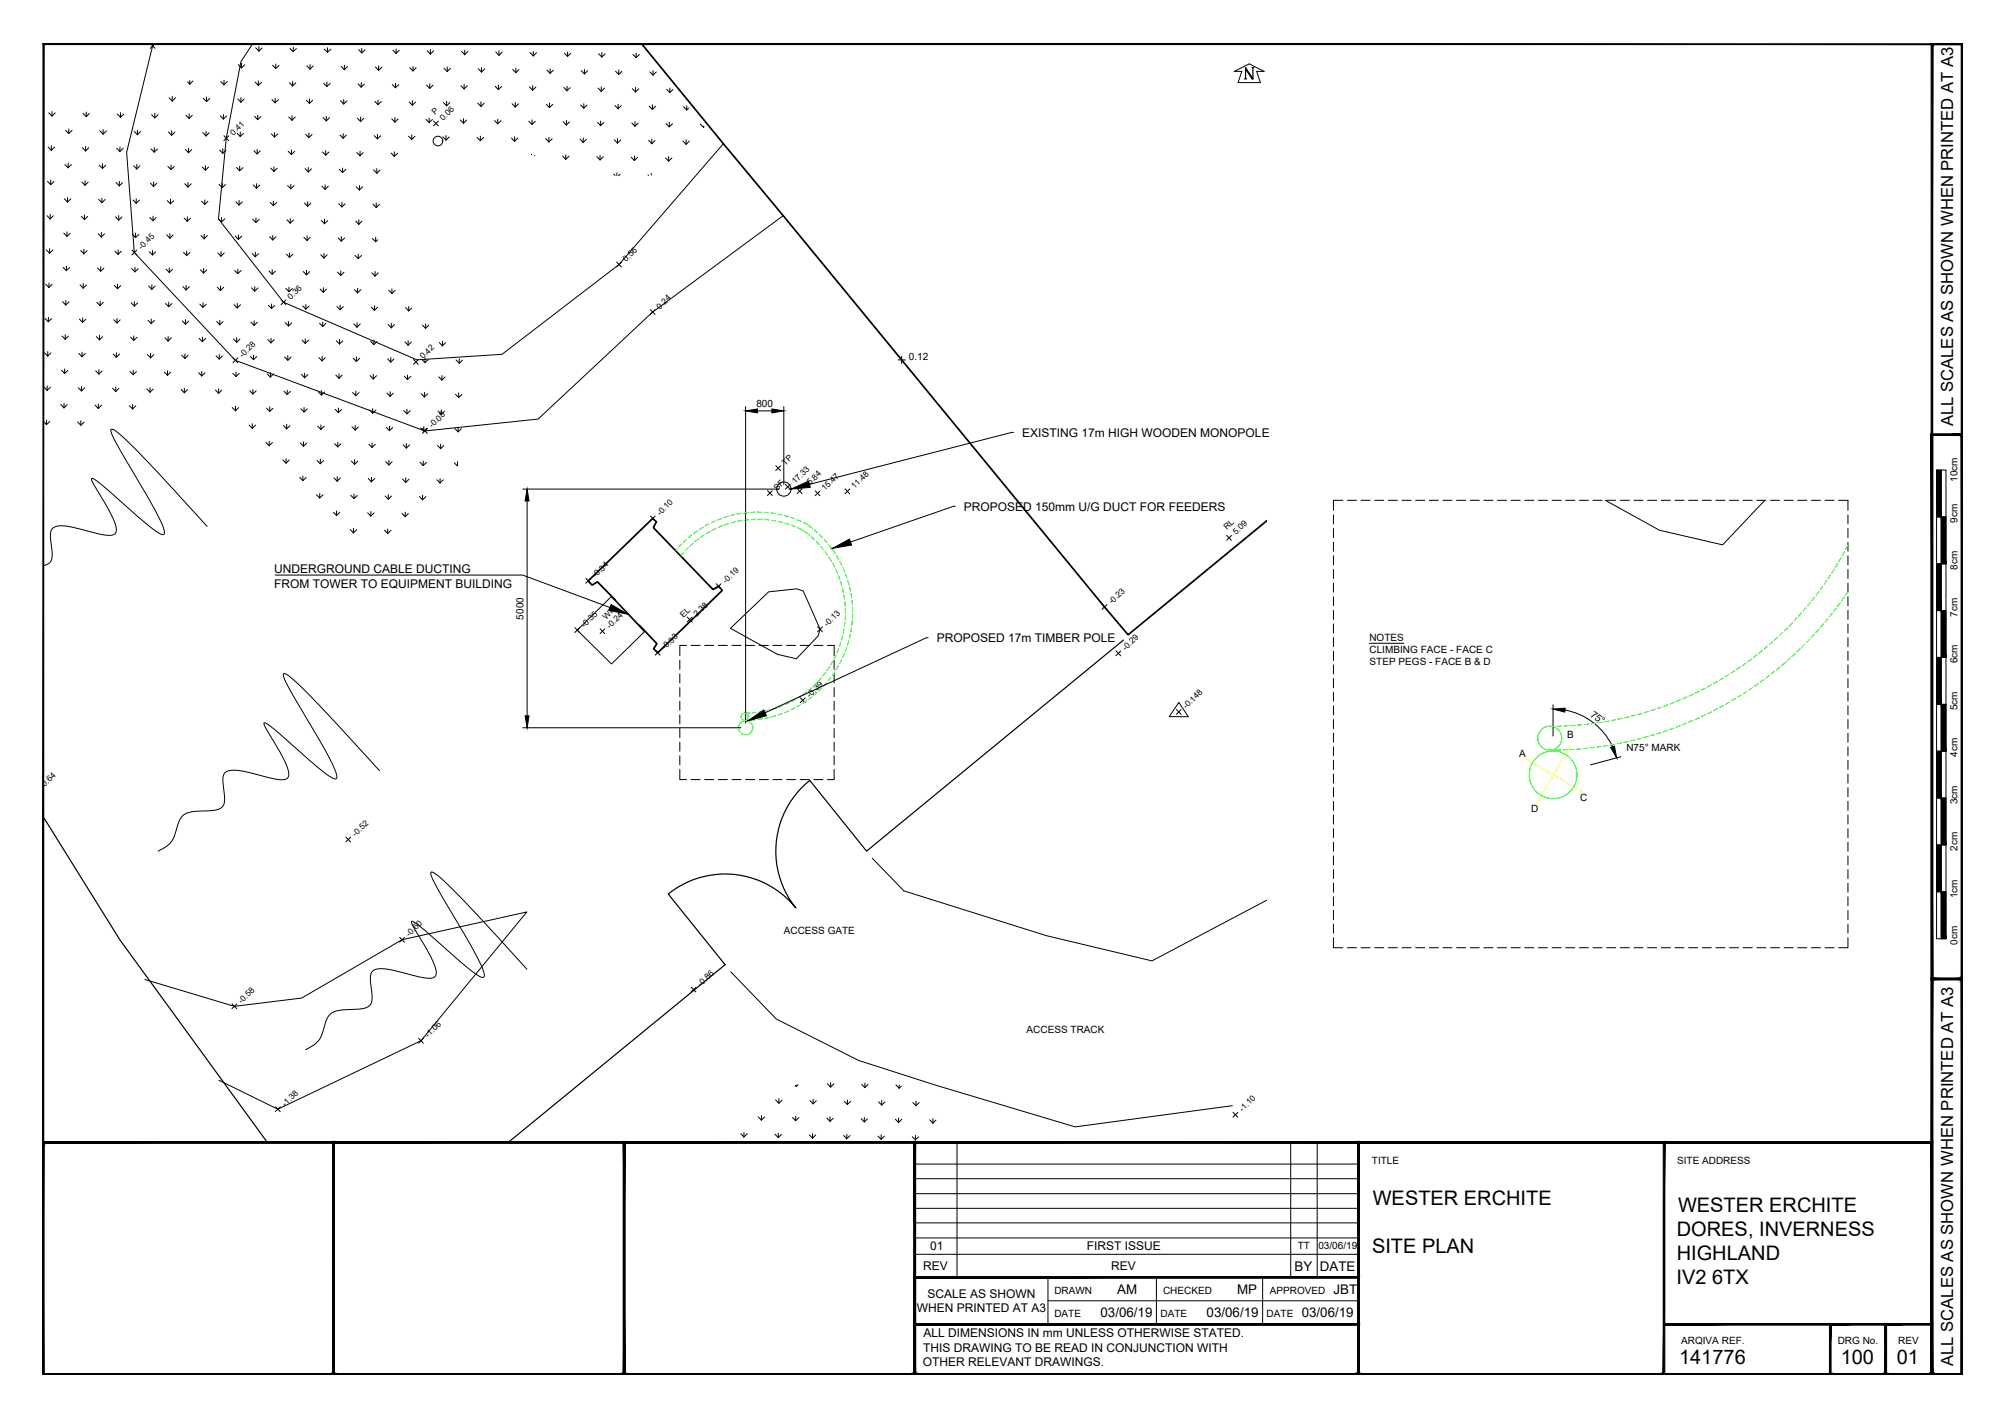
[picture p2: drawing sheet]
<svg xmlns="http://www.w3.org/2000/svg" width="420mm" height="297mm" viewBox="0 0 420 297" stroke-linecap="round" stroke-linejoin="round" font-family="sans-serif">
<defs><g id="words">
<g font-size="4.2">
<text x="287.5" y="252.4">WESTER ERCHITE</text>
<text x="351.5" y="253.9">WESTER ERCHITE</text>
<text x="287.4" y="262.4">SITE PLAN</text>
<text x="351.2" y="259">DORES, INVERNESS</text>
<text x="351.1" y="269.1">IV2 6TX</text>
<text x="351.2" y="264">HIGHLAND</text>
<text x="351.7" y="285.7">141776</text>
<text x="385.5" y="285.7">100</text>
<text x="397.3" y="285.6">01</text>
</g>
<g font-size="3.5">
<text x="409.1" y="89.3" transform="rotate(-90 409.1 89.3)">ALL SCALES AS SHOWN WHEN PRINTED AT A3</text>
<text x="409.1" y="286.2" transform="rotate(-90 409.1 286.2)">ALL SCALES AS SHOWN WHEN PRINTED AT A3</text>
</g>
<g font-size="2.8">
<text x="271.1" y="266.2">BY</text>
<text x="276.5" y="266.2">DATE</text>
<text x="230.5" y="275.9">03/06/19</text>
<text x="234" y="271">AM</text>
<text x="252.7" y="275.9">03/06/19</text>
<text x="259.1" y="271">MP</text>
<text x="272.6" y="275.9">03/06/19</text>
<text x="279.3" y="271">JBT</text>
</g>
<g font-size="2.5">
<text x="214.1" y="91.5">EXISTING 17m HIGH WOODEN MONOPOLE</text>
<text x="201.9" y="107">PROPOSED 150mm U/G DUCT FOR FEEDERS</text>
<text x="57.4" y="120.1">UNDERGROUND CABLE DUCTING</text>
<text x="57.4" y="123.2">FROM TOWER TO EQUIPMENT BUILDING</text>
<text x="196.2" y="134.5">PROPOSED 17m TIMBER POLE</text>
<text x="194.8" y="261.9">01</text>
<text x="227.6" y="261.9">FIRST ISSUE</text>
<text x="193.3" y="266.1">REV</text>
<text x="232.7" y="266.1">REV</text>
<text x="192" y="274.9">WHEN PRINTED AT A3</text>
<text x="194.3" y="271.9">SCALE AS SHOWN</text>
<text x="193.4" y="280.2">ALL DIMENSIONS IN mm UNLESS OTHERWISE STATED.</text>
<text x="193.3" y="286.2">OTHER RELEVANT DRAWINGS.</text>
<text x="193.3" y="283.2">THIS DRAWING TO BE READ IN CONJUNCTION WITH</text>
</g>
<g font-size="2.1">
<text x="190.4" y="75.4">0.12</text>
<text x="158.4" y="85.4">800</text>
<text x="410" y="101" transform="rotate(-90 410 101)">10cm</text>
<text x="410" y="109.5" transform="rotate(-90 410 109.5)">9cm</text>
<text x="410" y="119.4" transform="rotate(-90 410 119.4)">8cm</text>
<text x="109.7" y="129.8" transform="rotate(-90 109.7 129.8)">5000</text>
<text x="410" y="129.2" transform="rotate(-90 410 129.2)">7cm</text>
<text x="286.8" y="134.3">NOTES</text>
<text x="286.9" y="136.8">CLIMBING FACE - FACE C</text>
<text x="286.9" y="139.4">STEP PEGS - FACE B &amp; D</text>
<text x="410" y="139" transform="rotate(-90 410 139)">6cm</text>
<text x="333" y="149.9" transform="rotate(38 333 149.9)">75°</text>
<text x="410" y="148.8" transform="rotate(-90 410 148.8)">5cm</text>
<text x="328.3" y="154.6">B</text>
<text x="318.2" y="158.6">A</text>
<text x="340.7" y="157.3">N75° MARK</text>
<text x="410" y="158.5" transform="rotate(-90 410 158.5)">4cm</text>
<text x="331" y="167.8">C</text>
<text x="320.7" y="170.1">D</text>
<text x="410" y="168.5" transform="rotate(-90 410 168.5)">3cm</text>
<text x="410" y="178.2" transform="rotate(-90 410 178.2)">2cm</text>
<text x="410" y="188.2" transform="rotate(-90 410 188.2)">1cm</text>
<text x="164.2" y="195.6">ACCESS GATE</text>
<text x="410" y="197.9" transform="rotate(-90 410 197.9)">0cm</text>
<text x="215" y="216.5">ACCESS TRACK</text>
<text x="287.4" y="243.8">TITLE</text>
<text x="351.3" y="243.8">SITE ADDRESS</text>
<text x="271.8" y="261.7">TT</text>
<text x="276.1" y="261.7">03/06/19</text>
<text x="220.8" y="271">DRAWN</text>
<text x="220.8" y="275.9">DATE</text>
<text x="243.1" y="275.9">DATE</text>
<text x="243.6" y="271">CHECKED</text>
<text x="265.3" y="275.9">DATE</text>
<text x="266" y="271">APPROVED</text>
<text x="352.1" y="281.5">ARQIVA REF.</text>
<text x="384.9" y="281.5">DRG No.</text>
<text x="397.6" y="281.5">REV</text>
</g>
<g font-size="1.7">
<text x="48.9" y="28.4" transform="rotate(-44 48.9 28.4)">0.41</text>
<text x="91.1" y="24.1" transform="rotate(-44 91.1 24.1)">P</text>
<text x="92.8" y="25.3" transform="rotate(-44 92.8 25.3)">0.06</text>
<text x="29.7" y="52.4" transform="rotate(-44 29.7 52.4)">-0.45</text>
<text x="131.2" y="54.9" transform="rotate(-44 131.2 54.9)">0.56</text>
<text x="60.9" y="62.8" transform="rotate(-44 60.9 62.8)">0.36</text>
<text x="138.2" y="64.8" transform="rotate(-44 138.2 64.8)">0.24</text>
<text x="50.8" y="75" transform="rotate(-44 50.8 75)">-0.28</text>
<text x="88.6" y="75.3" transform="rotate(-44 88.6 75.3)">0.42</text>
<text x="90.5" y="89.7" transform="rotate(-44 90.5 89.7)">-0.08</text>
<text x="164.5" y="97.5" transform="rotate(-44 164.5 97.5)">TP</text>
<text x="166.5" y="101.5" transform="rotate(-44 166.5 101.5)">17.33</text>
<text x="162.8" y="102.8" transform="rotate(-44 162.8 102.8)">SF</text>
<text x="169" y="102.3" transform="rotate(-44 169 102.3)">15.84</text>
<text x="172.8" y="102.8" transform="rotate(-44 172.8 102.8)">15.47</text>
<text x="179" y="102.4" transform="rotate(-44 179 102.4)">11.48</text>
<text x="138.2" y="108.1" transform="rotate(-44 138.2 108.1)">-0.10</text>
<text x="257" y="111" transform="rotate(-44 257 111)">RL</text>
<text x="258.9" y="112.1" transform="rotate(-44 258.9 112.1)">5.09</text>
<text x="124.7" y="121.1" transform="rotate(-44 124.7 121.1)">-0.34</text>
<text x="152" y="122.3" transform="rotate(-44 152 122.3)">-0.19</text>
<text x="122.4" y="131.5" transform="rotate(-44 122.4 131.5)">-0.35</text>
<text x="126.9" y="129.8" transform="rotate(-44 126.9 129.8)">WH</text>
<text x="127.7" y="131.7" transform="rotate(-44 127.7 131.7)">-0.24</text>
<text x="143.2" y="129.5" transform="rotate(-44 143.2 129.5)">EL</text>
<text x="146" y="129.3" transform="rotate(-44 146 129.3)">2.38</text>
<text x="173.3" y="131.3" transform="rotate(-44 173.3 131.3)">-0.13</text>
<text x="232.9" y="126.6" transform="rotate(-44 232.9 126.6)">-0.23</text>
<text x="139.3" y="136.2" transform="rotate(-44 139.3 136.2)">-0.33</text>
<text x="235.8" y="136.3" transform="rotate(-44 235.8 136.3)">-0.29</text>
<text x="169.7" y="146.2" transform="rotate(-44 169.7 146.2)">-0.39</text>
<text x="248.4" y="148.6" transform="rotate(-44 248.4 148.6)">-0.148</text>
<text x="9" y="165.2" transform="rotate(-44 9 165.2)">-0.64</text>
<text x="74.5" y="175.3" transform="rotate(-44 74.5 175.3)">-0.52</text>
<text x="85.7" y="196.3" transform="rotate(-44 85.7 196.3)">-0.60</text>
<text x="146.8" y="206.8" transform="rotate(-44 146.8 206.8)">-0.86</text>
<text x="50.6" y="210.3" transform="rotate(-44 50.6 210.3)">-0.58</text>
<text x="89.7" y="217.5" transform="rotate(-44 89.7 217.5)">-1.06</text>
<text x="59.7" y="231.8" transform="rotate(-44 59.7 231.8)">-1.38</text>
<text x="260.3" y="233" transform="rotate(-44 260.3 233)">-1.10</text>
</g>
</g></defs>
<!-- layer: EQUIPMENT MISCELLANEOUS -->
<circle cx="91.7" cy="29.5" r="1.01" fill="none" stroke="#000" stroke-width=".21"/>
<!-- layer: KERB TRACK ROAD -->
<path d="M120.9 132l7.1-7 7 7.3-6.9 6.8zM128.9 125.7l5 5.3M182.7 179.8l6.6 6.8 29.9 9.4 22.1 5.3 24-12.7M153.1 203.6l9.5 9.9 17.2 8.6 16.2 5.2 29.2 8.8 32.9-4.5" fill="none" stroke="#000" stroke-width=".21"/>
<!-- layer: WALL EXTERNAL -->
<path d="M134.4 9.2l97 118 4.9 5.8 29-23.9M128.9 125.7l-3.8-3.8-1.1 .7-.8-.9 13.5-13.1 .8 .7-.7 1.2 12.6 13 1.1-.7 .8 .9-13.5 13-.9-.8 .7-1.1-3.7-3.8" fill="none" stroke="#000" stroke-width=".36"/>
<!-- layer: HATCH -->
<g fill="none" stroke="#000" stroke-width=".21">
<path d="M39.3 17.2l.4 .4M39.8 16.9l-.1 .7M40.4 17l-.7 .6M46.2 17.1l.7 .7M46.9 16.8v1M47.6 17.1l-.7 .7M49.9 13.5l.7 .7M50.6 13.3v.9M51.2 13.6l-.6 .6M53.4 17.2l.7 .7 .7-.7M53.6 10l.6 .7M54.1 16.9v1"/>
<path d="M54.2 9.7v1M54.9 10l-.7 .7M57.1 13.7l.6 .7M57.8 13.4l-.1 1M58.4 13.7l-.7 .7M60.6 17.3l.7 .7M60.7 10.1l.7 .7M61.3 17v1M61.4 9.9v.9M62 17.3l-.7 .7M62.1 10.2l-.7 .6M64.3 13.8l.6 .7"/>
<path d="M64.9 13.5v1M65.6 13.8l-.7 .7M67.8 17.4l.7 .7M67.9 10.3l.7 .7M68.5 17.2v.9M68.6 10v1M69.2 17.5l-.7 .6M69.3 10.3l-.7 .7M71.5 13.9l.6 .7M72.1 13.7v.9M72.8 13.9l-.7 .7M75 17.6l.6 .7"/>
<path d="M75.1 10.4l.7 .7M75.7 17.3l-.1 1M75.8 10.1v1M76.3 17.6l-.7 .7M76.5 10.4l-.7 .7M78.6 14l.7 .7M79.3 13.8v.9M80 14.1l-.7 .6M82.2 17.7l.6 .7M82.3 10.5l.7 .7M82.8 17.4v1M83 10.3v.9"/>
<path d="M83.5 17.7l-.7 .7M83.6 10.5l-.6 .7M85.8 14.2l.7 .6M86.5 13.9v1M87.2 14.2l-.7 .6M89.3 17.8l.7 .7M89.5 10.6l.6 .7M90 17.6v.9M90.1 10.4v.9M90.7 17.9l-.7 .6M90.8 10.7l-.7 .6M93 14.3l.7 .7"/>
<path d="M93.7 14v1M94.4 14.3l-.7 .7M96.5 18l.7 .6M96.7 10.8l.6 .7M97.2 17.7v.9M97.3 10.5v1M97.9 18l-.7 .6M98 10.8l-.7 .7M100.2 14.4l.7 .7M100.9 14.1l-.1 1M101.5 14.4l-.6 .7M103.7 18.1l.7 .7"/>
<path d="M103.8 10.9l.7 .7M104.4 17.8v1M104.5 10.6v1M105.1 18.1l-.7 .7M105.2 10.9l-.7 .7M107.4 14.5l.6 .7M108.1 14.3l-.1 .9M108.7 14.6l-.7 .6M110.9 18.2l.7 .7M111 11l.7 .7M111.6 17.9v1M111.7 10.8v.9"/>
<path d="M112.2 18.2l-.6 .7M112.4 11l-.7 .7M114.6 14.7l.6 .7M115.2 14.4v1M115.9 14.7l-.7 .7M118.1 18.3l.6 .7M118.2 11.1l.7 .7M118.8 18.1l-.1 .9M118.9 10.9v.9M119.4 18.4l-.7 .6M119.5 11.2l-.6 .6M121.7 14.8l.7 .7"/>
<path d="M122.4 14.5v1M123.1 14.8l-.7 .7M125.3 18.4l.6 .7M125.4 11.3l.6 .6M125.9 18.2v.9M126.1 11l-.1 .9M126.6 18.5l-.7 .6M126.7 11.3l-.7 .6M128.9 14.9l.7 .7M129.6 14.7v.9M130.3 15l-.7 .6M132.4 18.6l.7 .7"/>
<path d="M132.6 11.4l.6 .7M133.1 18.3v1M133.2 11.1v1M133.8 18.6l-.7 .7M133.9 11.4l-.7 .7M136.1 15.1l.7 .6M136.8 14.8v.9M137.5 15.1l-.7 .6M139.6 18.7l.7 .7M140.3 18.4v1M141 18.7l-.7 .7M9.9 38l.7 .7"/>
<path d="M10.1 30.8l.7 .7M10.2 23.6l.7 .7M10.6 37.7v1M10.8 30.6v.9M10.9 23.4v.9M11.3 38l-.7 .7M11.4 30.8l-.6 .7M11.6 23.7l-.7 .6M13.6 34.5l.7 .6M13.7 27.3l.7 .7M14.3 34.2v.9M14.4 27v1"/>
<path d="M15 34.5l-.7 .6M15.1 27.3l-.7 .7M17.1 38.1l.7 .7M17.3 30.9l.6 .7M17.4 23.8l.7 .6M17.8 37.9v.9M17.9 30.7v.9M18.1 23.5v.9M18.5 38.1l-.7 .7M18.6 31l-.7 .6M18.7 23.8l-.6 .6M20.8 34.6l.7 .7"/>
<path d="M20.9 27.4l.7 .7M21.5 34.3v1M21.6 27.1v1M22.1 34.6l-.6 .7M22.3 27.4l-.7 .7M24.3 38.2l.7 .7M24.4 31.1l.7 .6M24.6 23.9l.6 .7M25 38v.9M25.1 30.8v1M25.3 23.6l-.1 1M25.7 38.3l-.7 .6"/>
<path d="M25.8 31.1l-.7 .6M25.9 23.9l-.7 .7M28 34.7l.6 .7M28.1 27.5l.7 .7M28.7 34.4l-.1 1M28.8 27.3v.9M29.3 34.7l-.7 .7M29.4 27.5l-.6 .7M31.5 38.4l.7 .7M31.6 31.2l.7 .7M31.7 24l.7 .7M32.2 38.1v1"/>
<path d="M32.3 30.9v1M32.4 23.7v1M32.9 38.4l-.7 .7M33 31.2l-.7 .7M33.1 24l-.7 .7M35.2 34.8l.6 .7M35.3 27.7l.6 .6M35.4 20.5l.7 .7M35.8 34.6v.9M36 27.4l-.1 .9M36.1 20.2v1M36.5 34.9l-.7 .6"/>
<path d="M36.6 27.7l-.7 .6M36.8 20.5l-.7 .7M38.7 38.5l.6 .7M38.8 31.3l.7 .7M38.9 24.1l.7 .7M39.4 38.2l-.1 1M39.5 31v1M39.6 23.9v.9M40 38.5l-.7 .7M40.2 31.3l-.7 .7M40.3 24.2l-.7 .6M42.4 35l.6 .7"/>
<path d="M42.5 27.8l.6 .7M42.6 20.6l.7 .7M43 34.7v1M43.2 27.5l-.1 1M43.3 20.3v1M43.7 35l-.7 .7M43.8 27.8l-.7 .7M43.9 20.6l-.6 .7M45.9 38.6l.6 .7M46 31.4l.7 .7M46.1 24.3l.7 .6M46.5 38.4v.9"/>
<path d="M46.7 31.2v.9M46.8 24v.9M47.2 38.6l-.7 .7M47.3 31.5l-.6 .6M47.5 24.3l-.7 .6M49.5 35.1l.7 .7M49.7 27.9l.6 .7M49.8 20.7l.6 .7M50.2 34.8v1M50.3 27.7v.9M50.5 20.5l-.1 .9M50.9 35.1l-.7 .7"/>
<path d="M51 27.9l-.7 .7M51.1 20.8l-.7 .6M53.1 38.7l.6 .7M53.2 31.6l.6 .6M53.3 24.4l.7 .7M53.7 38.5v.9M53.9 31.3l-.1 .9M54 24.1v1M54.4 38.8l-.7 .6M54.5 31.6l-.7 .6M54.7 24.4l-.7 .7M56.7 35.2l.7 .7"/>
<path d="M56.8 28l.7 .7 .7-.6M57 20.9l.6 .6M57.4 35v.9M57.5 27.8v.9M57.6 20.6v.9M58.1 35.2l-.7 .7M58.3 20.9l-.7 .6M60.2 38.9l.7 .6 .7-.6M60.4 31.7l.6 .7M60.5 24.5l.7 .7M60.9 38.6v1M61 31.4v1"/>
<path d="M61.2 24.2v1M61.7 31.7l-.7 .7M61.8 24.5l-.6 .7M63.9 35.3l.7 .7M64 28.2l.7 .6M64.2 21l.6 .7M64.6 35.1v.9M64.7 27.9v.9M64.8 20.7v1M65.2 35.4l-.6 .6M65.4 28.2l-.7 .6M65.5 21l-.7 .7"/>
<path d="M67.4 39l.7 .7M67.5 31.8l.7 .7M67.7 24.6l.6 .7M68.1 38.7v1M68.2 31.5v1M68.3 24.4v.9M68.8 39l-.7 .7M68.9 31.8l-.7 .7M69 24.6l-.7 .7M71.1 35.5l.6 .7M71.2 28.3l.7 .7M71.3 21.1l.7 .7"/>
<path d="M71.8 35.2l-.1 1M71.9 28v1M72 20.8v1M72.4 35.5l-.7 .7M72.6 28.3l-.7 .7M72.7 21.1l-.7 .7M74.6 39.1l.7 .7M74.7 31.9l.7 .7M74.9 24.8l.6 .6M75.3 38.8v1M75.4 31.7v.9M75.5 24.5v.9"/>
<path d="M75.9 39.1l-.6 .7M76.1 32l-.7 .6M76.2 24.8l-.7 .6M78.3 35.6l.6 .7M78.4 28.4l.7 .7M78.5 21.2l.7 .7M78.9 35.3v1M79.1 28.1v1M79.2 21v.9M79.6 35.6l-.7 .7M79.7 28.4l-.6 .7M79.9 21.3l-.7 .6"/>
<path d="M81.9 32.1l.7 .7M82 24.9l.7 .7M82.6 31.8v1M82.7 24.6v1M83.3 32.1l-.7 .7M83.4 24.9l-.7 .7M85.6 28.5l.6 .7M85.7 21.3l.7 .7M86.3 28.3l-.1 .9M86.4 21.1v.9M86.9 28.6l-.7 .6M87 21.4l-.6 .6"/>
<path d="M89.2 25l.7 .7 .7-.7M89.9 24.8v.9M92.8 28.7l.6 .6M92.9 21.5l.6 .7M93.4 28.4v.9M93.6 21.2l-.1 1M94.1 28.7l-.7 .6M94.2 21.5l-.7 .7M96.4 25.1l.7 .7M97.1 24.9v.9M97.7 25.2l-.6 .6M99.9 28.8l.7 .7"/>
<path d="M100.1 21.6l.6 .7M100.6 28.5v1M100.7 21.3v1M101.3 28.8l-.7 .7M101.4 21.6l-.7 .7M103.6 25.3l.6 .6M104.3 25l-.1 .9M104.9 25.3l-.7 .6M107.1 28.9l.7 .7M107.3 21.7l.6 .7M107.8 28.6v1M107.9 21.5v.9"/>
<path d="M108.5 28.9l-.7 .7M108.6 21.7l-.7 .7M110.8 25.4l.6 .7M111.3 32.3v.1M111.4 25.1v1M112 32.6h.1M112.1 25.4l-.7 .7M114.3 29l.7 .7M114.4 21.9l.7 .6 .7-.6M115 28.8v.9M115.1 21.6v.9M115.7 29.1l-.7 .6"/>
<path d="M117.8 32.7l.7 .7 .7-.7M118 25.5l.6 .7M118.5 32.4v1M118.6 25.2v1M119.3 25.5l-.7 .7M121.5 29.2l.7 .7M121.6 22l.7 .7M122.2 28.9v1M122.3 21.7v1M122.8 29.2l-.6 .7M123 22l-.7 .7M125 32.8l.7 .7"/>
<path d="M125.1 25.6l.7 .7M125.7 32.5v1M125.8 25.4v.9M126.4 32.8l-.7 .7M126.5 25.7l-.7 .6M128.5 36.5l.3 .3M128.7 29.3l.6 .7M128.8 22.1l.7 .7M129.2 36.2v.6M129.3 29v1M129.5 21.8v1M129.9 36.5l-.3 .3"/>
<path d="M130 29.3l-.7 .7M130.1 22.1l-.6 .7M132.2 32.9l.7 .7M132.3 25.8l.7 .6M132.9 32.7v.9M133 25.5v.9M133.5 33l-.6 .6M133.7 25.8l-.7 .6M135.7 36.6l.1 .1M135.8 29.4l.7 .7M136 22.2l.6 .7M136.4 36.3v.4"/>
<path d="M136.5 29.2v.9M136.7 22l-.1 .9M137.2 29.4l-.7 .7M137.3 22.3l-.7 .6M139.4 33.1l.6 .6M139.5 25.9l.7 .7M140.1 32.8l-.1 .9M140.2 25.6v1M140.7 33.1l-.7 .6M140.9 25.9l-.7 .7M143 29.5l.7 .7M143.2 22.4l.6 .6"/>
<path d="M143.7 29.3v.9M143.8 22.1v.9M144.3 22.6l-.5 .4M144.4 29.6l-.7 .6M146.7 26l.7 .7M147.4 26.4l-.1 .3M147.5 26.6l-.1 .1M9.6 59.5l.6 .7M9.7 52.4l.7 .7M9.8 45.2l.7 .7M10.3 59.3l-.1 .9M10.4 52.1v1"/>
<path d="M10.5 44.9v1M10.9 59.6l-.7 .6M11 52.4l-.6 .7M11.2 45.2l-.7 .7M13.2 56l.7 .7M13.4 48.8l.6 .7M13.5 41.6l.6 .7M13.9 55.7v1M14 48.6v.9M14.2 41.4l-.1 .9M14.6 56l-.7 .7M14.7 48.9l-.7 .6"/>
<path d="M14.8 41.7l-.7 .6M16.8 59.7l.6 .7M16.9 52.5l.6 .7M17 45.3l.7 .7M17.4 59.4v1M17.6 52.2l-.1 1M17.7 45v1M18.1 59.7l-.7 .7M18.2 52.5l-.7 .7M18.4 45.3l-.7 .7M20.4 56.1l.7 .7M20.6 48.9l.6 .7"/>
<path d="M20.7 41.8l.6 .7M21.1 55.9v.9M21.2 48.7v.9M21.4 41.5l-.1 1M21.8 56.2l-.7 .6M21.9 49l-.7 .6M22 41.8l-.7 .7M23.9 59.8l.7 .7M24.1 52.6l.6 .7M24.2 45.4l.7 .7M24.6 59.5v1M24.7 52.4v.9"/>
<path d="M24.9 45.2v.9M25.3 59.8l-.7 .7M25.4 52.6l-.7 .7M25.5 45.5l-.6 .6M27.6 56.3l.7 .6M27.7 49.1l.7 .7M27.9 41.9l.6 .7M28.3 56v.9M28.4 48.8v1M28.5 41.6v1M29 56.3l-.7 .6M29.1 49.1l-.7 .7"/>
<path d="M29.2 41.9l-.7 .7M31.1 59.9l.7 .7M31.3 52.7l.6 .7M31.4 45.6l.6 .6M31.8 59.7v.9M31.9 52.5v.9M32.1 45.3l-.1 .9M32.5 60l-.7 .6M32.6 52.8l-.7 .6M32.7 45.6l-.7 .6M34.8 56.4l.7 .7M34.9 49.2l.7 .7"/>
<path d="M35 42l.7 .7M35.5 56.1v1M35.6 48.9v1M35.7 41.7v1M36.1 56.4l-.6 .7M36.3 49.2l-.7 .7M36.4 42l-.7 .7M38.4 52.9l.7 .6M38.6 45.7l.6 .7M39 59.8v.9M39.1 52.6v.9M39.2 45.4v1"/>
<path d="M39.8 52.9l-.7 .6M39.9 45.7l-.7 .7M42 56.5l.6 .7M42.1 49.3l.7 .7M42.2 42.1l.7 .7M42.7 56.2l-.1 1M42.8 49.1v.9M42.9 41.9v.9M43.3 56.5l-.7 .7M43.4 49.3l-.6 .7M43.6 42.2l-.7 .6M45.6 53l.7 .7"/>
<path d="M45.7 45.8l.7 .7M46.2 59.9v1M46.3 52.7v1M46.4 45.5v1M47 53l-.7 .7M47.1 45.8l-.7 .7M49.1 56.6l.7 .7M49.3 49.5l.6 .7M49.4 42.3l.7 .7M49.8 56.4v.9M50 49.2l-.1 1M50.1 42v1"/>
<path d="M50.5 56.7l-.7 .6M50.6 49.5l-.7 .7M50.8 42.3l-.7 .7M52.8 53.1l.7 .7M52.9 45.9l.7 .7M53.5 52.8v1M53.6 45.7v.9M54.1 53.1l-.6 .7M54.3 46l-.7 .6M56.3 56.8l.7 .7M56.5 49.6l.6 .7M56.6 42.4l.7 .7"/>
<path d="M57 56.5v1M57.1 49.3v1M57.3 42.1v1M57.7 56.8l-.7 .7M57.8 49.6l-.7 .7M57.9 42.4l-.6 .7M60 53.2l.6 .7M60.1 46l.7 .7M60.7 53l-.1 .9M60.8 45.8v.9M61.3 53.3l-.7 .6M61.5 46.1l-.7 .6"/>
<path d="M63.5 56.9l.7 .7M63.6 49.7l.7 .7M63.8 42.5l.6 .7M64.2 56.6v1M64.3 49.4v1M64.5 42.3l-.1 .9M64.9 56.9l-.7 .7M65 49.7l-.7 .7M65.1 42.6l-.7 .6M67.2 53.4l.6 .6M67.3 46.2l.7 .7M67.9 53.1l-.1 .9"/>
<path d="M68 45.9v1M68.5 53.4l-.7 .6M68.6 46.2l-.6 .7M70.7 57l.7 .7M70.8 49.8l.7 .7M71 42.7l.6 .6M71.4 56.8v.9M71.5 49.6v.9M71.6 42.4v.9M72.1 57l-.7 .7M72.2 49.9l-.7 .6M72.3 42.7l-.7 .6"/>
<path d="M74.4 53.5l.6 .7M74.5 46.3l.6 .7M75 53.2v1M75.2 46l-.1 1M75.7 53.5l-.7 .7M75.8 46.3l-.7 .7M77.9 57.1l.6 .7M78 50l.7 .6M78.1 42.8l.7 .7M78.6 56.9l-.1 .9M78.7 49.7v.9M78.8 42.5v1"/>
<path d="M79.1 50.2l-.4 .4M79.2 57.2l-.7 .6M79.5 42.8l-.7 .7M9.3 73.9l.7 .7M9.5 66.7l.6 .7M10 73.6v1M10.1 66.4v1M10.7 73.9l-.7 .7M10.8 66.7l-.7 .7M12.9 77.6l.6 .6M13 70.4l.7 .7M13.1 63.2l.7 .7"/>
<path d="M13.5 77.3v.9M13.7 70.1v1M13.8 62.9v1M14.2 77.6l-.7 .6M14.3 70.4l-.6 .7M14.5 63.2l-.7 .7M16.5 74l.7 .7M16.6 66.9l.7 .6M17.2 73.8v.9M17.3 66.6v.9M17.9 74l-.7 .7M18 66.9l-.7 .6"/>
<path d="M20 77.7l.7 .7M20.2 70.5l.6 .7M20.3 63.3l.7 .7M20.7 77.4v1M20.8 70.2v1M21 63.1v.9M21.4 77.7l-.7 .7M21.5 70.5l-.7 .7M21.6 63.3l-.6 .7M23.7 74.2l.7 .7M23.8 67l.7 .7M24.4 73.9v1"/>
<path d="M24.5 66.7v1M25 74.2l-.6 .7M25.2 67l-.7 .7M27.2 77.8l.7 .7M27.3 70.6l.7 .7M27.5 63.4l.6 .7M27.9 77.5v1M28 70.4v.9M28.2 63.2l-.1 .9M28.6 77.8l-.7 .7M28.7 70.7l-.7 .6M28.8 63.5l-.7 .6"/>
<path d="M30.9 74.3l.6 .7M31 67.1l.7 .7M31.6 74l-.1 1M31.7 66.8v1M32.2 74.3l-.7 .7M32.4 67.1l-.7 .7M34.4 77.9l.7 .7M34.5 70.7l.7 .7M34.7 63.6l.6 .6M35.1 77.7v.9M35.2 70.5v.9M35.3 63.3v.9"/>
<path d="M35.8 78l-.7 .6M35.9 70.8l-.7 .6M36 63.6l-.7 .6M38.1 74.4l.6 .7M38.2 67.2l.7 .7M38.3 60l.7 .7M38.7 74.1v1M38.9 67l-.1 .9M39.4 74.4l-.7 .7M39.5 67.3l-.6 .6M39.7 60.1l-.7 .6M41.6 78.1l.6 .6"/>
<path d="M41.7 70.9l.7 .7M41.8 63.7l.7 .7M42.3 77.8l-.1 .9M42.4 70.6v1M42.5 63.4v1M42.9 78.1l-.7 .6M43.1 70.9l-.7 .7M43.2 63.7l-.7 .7M45.3 74.5l.6 .7M45.4 67.4l.6 .6M45.5 60.2l.7 .7M45.9 74.3v.9"/>
<path d="M46.1 67.1l-.1 .9M46.6 74.6l-.7 .6M46.7 67.4l-.7 .6M46.8 60.2l-.6 .7M48.8 78.2l.6 .7M48.9 71l.7 .7M49 63.8l.7 .7M49.4 77.9v1M49.6 70.7v1M49.7 63.5v1M50.1 78.2l-.7 .7M50.2 71l-.6 .7"/>
<path d="M50.4 63.8l-.7 .7M52.4 74.7l.7 .6M52.6 67.5l.6 .7M52.7 60.3l.6 .7M53.1 74.4v.9M53.2 67.2v1M53.4 60l-.1 1M53.8 74.7l-.7 .6M53.9 67.5l-.7 .7M54 60.3l-.7 .7M56 78.3l.6 .7M56.1 71.1l.6 .7"/>
<path d="M56.2 64l.7 .6M56.6 78v1M56.8 70.9l-.1 .9M56.9 63.7v.9M57.3 78.3l-.7 .7M57.4 71.1l-.7 .7M57.6 64l-.7 .6M59.6 74.8l.7 .7M59.7 67.6l.7 .7M59.9 60.4l.6 .7M60.3 74.5v1M60.4 67.3v1"/>
<path d="M60.5 60.2v.9M61 74.8l-.7 .7M61.1 67.6l-.7 .7M61.2 60.4l-.7 .7M63.1 78.4l.7 .7M63.3 71.3l.6 .6M63.4 64.1l.7 .7M63.8 78.2v.9M63.9 71v1M64.1 63.8v1M64.5 78.5l-.7 .6M64.6 71.3l-.7 .6"/>
<path d="M64.7 64.1l-.6 .7M66.8 74.9l.7 .7M66.9 67.7l.7 .7M67.1 60.5l.6 .7M67.5 74.6v1M67.6 67.5v.9M67.7 60.3v.9M68.1 74.9l-.6 .7M68.3 67.7l-.7 .7M68.4 60.6l-.7 .6M70.3 78.6l.7 .7M70.4 71.4l.7 .7"/>
<path d="M70.6 64.2l.6 .7M71 78.3v1M71.1 71.1v1M71.2 63.9v1M71.7 78.6l-.7 .7M71.8 71.4l-.7 .7M71.9 64.2l-.7 .7M74 75l.6 .7M74.1 67.8l.7 .7M74.2 60.7l.7 .6M74.7 74.8l-.1 .9M74.8 67.6v.9"/>
<path d="M74.9 60.4v.9M75.3 75.1l-.7 .6M75.5 67.9l-.7 .6M75.6 60.7l-.7 .6M77.5 78.7l.7 .7M77.6 71.5l.7 .7M77.8 64.3l.6 .7M78.2 78.4v1M78.3 71.2v1M78.4 64.1v.9M78.9 78.7l-.7 .7M79 71.5l-.7 .7"/>
<path d="M79.1 64.4l-.7 .6M81.2 75.2l.6 .6M81.3 68l.7 .7M81.4 60.8l.7 .7M81.9 74.9l-.1 .9M82 67.7v1M82.1 60.5v1M82.5 75.2l-.7 .6M82.6 68l-.6 .7M82.8 60.8l-.7 .7M84.7 78.8l.6 .7M84.8 71.6l.7 .7"/>
<path d="M84.9 64.4l.7 .7M85.4 78.6l-.1 .9M85.5 71.4v.9M85.6 64.2v.9M86 78.8l-.7 .7M86.2 71.7l-.7 .6M86.2 64.5l-.6 .6M88.3 75.3l.7 .7M88.5 68.1l.6 .7 .7-.7M89 75v1M89.2 67.8l-.1 1M89.7 75.3l-.7 .7"/>
<path d="M91.9 78.9l.6 .7 .7-.6M92 71.8l.7 .6M92.6 78.7l-.1 .9M92.7 71.5v.9M93.3 71.8l-.6 .6M95.5 75.4l.7 .7M96.2 75.1v1M96.9 75.4l-.7 .7M9.2 88.4l.5 .5M9.2 81.1l.7 .7M9.8 88l-.1 .9M9.9 80.8v1"/>
<path d="M10.4 88.3l-.7 .6M10.6 81.1l-.7 .7M12.7 84.7l.7 .7M13.4 84.5v.9M14.1 84.8l-.7 .6M16.3 88.4l.6 .7M16.4 81.2l.7 .7M16.9 88.1v1M17.1 80.9v1M17.6 88.4l-.7 .7M17.7 81.2l-.6 .7M19.9 84.9l.7 .7"/>
<path d="M20.6 84.6v1M21.3 84.9l-.7 .7M23.6 81.3l.6 .7M24.3 81.1l-.1 .9M24.9 81.4l-.7 .6M27.1 85l.7 .7M27.8 84.7v1M28.4 85l-.6 .7M30.8 81.5l.6 .7M31.4 81.2v1M32.1 81.5l-.7 .7M37.9 81.6l.7 .7"/>
<path d="M38.6 81.3v1M39.3 81.6l-.7 .7M45.1 81.7l.7 .7M45.8 81.5v.9M46.5 81.7l-.7 .7M48.6 85.4l.7 .6M49.3 85.1v.9M50 85.4l-.7 .6M52.2 89l.6 .7M52.3 81.8l.7 .7M52.9 88.8l-.1 .9M53 81.6v.9"/>
<path d="M53.5 89.1l-.7 .6M53.7 81.9l-.7 .6M55.7 92.7l.7 .7M55.8 85.5l.7 .7M56.4 92.4v1M56.5 85.2v1M57.1 92.7l-.7 .7M57.2 85.5l-.7 .7M59.2 96.3l.7 .7M59.4 89.1l.6 .7M59.5 82l.7 .6 .6-.6M59.9 96.1v.9"/>
<path d="M60 88.9v.9M60.2 81.7v1M60.6 96.4l-.7 .6M60.7 89.2l-.7 .6M62.8 100l.6 .7M62.9 92.8l.7 .7 .6-.7M63 85.6l.7 .7M63.4 99.7v1M63.6 92.5v1M63.7 85.4v.9M64.4 85.6l-.7 .7M66.4 96.5l.7 .6"/>
<path d="M66.5 89.3l.7 .7M66.7 82.1l.6 .7M67.1 96.2v.9M67.2 89v1M67.4 81.8l-.1 1M67.8 96.5l-.7 .6M67.9 89.3l-.7 .7M68 82.1l-.7 .7M70.1 92.9l.6 .7M70.2 85.8l.7 .6M70.6 99.9v.9M70.8 92.7l-.1 .9"/>
<path d="M70.9 85.5v.9M71.4 92.9l-.7 .7M71.5 85.8l-.6 .6M73.6 96.6l.7 .7M73.7 89.4l.7 .7M73.9 82.2l.6 .7M74.3 96.3v1M74.4 89.1v1M74.5 81.9v1M75 96.6l-.7 .7M75.1 89.4l-.7 .7M75.2 82.2l-.7 .7"/>
<path d="M77.3 93.1l.6 .6M77.4 85.9l.6 .7M77.8 100v.9M77.9 92.8v.9M78.1 85.6l-.1 1M78.6 93.1l-.7 .6M78.7 85.9l-.7 .7M80.8 96.7l.6 .7M80.9 89.5l.7 .7M81 82.3l.7 .7M81.5 96.4l-.1 1M81.6 89.3v.9"/>
<path d="M81.7 82.1v.9M82.1 96.7l-.7 .7M82.3 89.5l-.7 .7M82.4 82.4l-.7 .6M84.4 93.2l.7 .7M84.6 86l.6 .7M85.1 92.9v1M85.2 85.7v1M85.8 93.2l-.7 .7M85.9 86l-.7 .7M88 96.8l.6 .7M88.1 89.6l.7 .7"/>
<path d="M88.2 82.5l.7 .6M88.6 96.6v.9M88.8 89.4v.9M88.9 82.2v.9M89.3 96.9l-.7 .6M89.5 89.7l-.7 .6M89.6 82.5l-.7 .6M91.6 93.3l.7 .7M91.8 86.1l.6 .7M92.3 93v1M92.4 85.9v.9M93 93.3l-.7 .7"/>
<path d="M93.1 86.2l-.7 .6M95.1 97l.7 .6M95.3 89.8l.6 .7 .7-.7M95.4 82.6l.7 .7M95.8 96.7v.8M95.9 89.5v1M96.1 82.3v1M96.8 82.6l-.7 .7M64.1 100l-.7 .7M66.3 103.6l.7 .7 .6-.6M67 103.4v.9M69.8 107.3l.7 .7"/>
<path d="M70 100.1l.6 .7M70.5 107v1M71.2 107.3l-.7 .7M71.3 100.1l-.7 .7M73.4 110.9l.6 .7M73.5 103.8l.6 .6M74 110.7v.9M74.1 103.5v.9M74.7 111l-.7 .6M74.8 103.8l-.7 .6M77 107.4l.7 .7M77.1 100.2l.7 .7"/>
<path d="M77.7 107.2v.9M78.4 107.4l-.7 .7M78.5 100.3l-.7 .6M80.5 111.1l.7 .7M80.7 103.9l.6 .7M81.2 110.8v1M81.3 103.6v1M81.9 111.1l-.7 .7M82 103.9l-.7 .7M84.2 107.6l.7 .6M84.3 100.4l.7 .7M84.9 107.3v.9"/>
<path d="M85 100.1v1M85.5 107.6l-.6 .6M85.7 100.4l-.7 .7M87.8 104l.7 .7M88.5 103.7v1M89.2 104l-.7 .7M91.5 100.5l.7 .7M92.2 100.2v1M92.8 100.5l-.6 .7M155.2 237.5l.6 .7M155.8 237.2v1M156.5 237.5l-.7 .7"/>
<path d="M158.8 234l.7 .6M159.5 233.7v.9M160.1 234l-.6 .6M162.3 237.6l.7 .7M162.5 230.4l.6 .7M163 237.3v1M163.1 230.2v.9M163.7 237.6l-.7 .7M163.8 230.4l-.7 .7M166 234.1l.6 .7M166.6 227.4l.2 .2M166.7 233.8l-.1 1"/>
<path d="M166.8 227.3v.3M167.2 227.2l-.4 .4M167.3 234.1l-.7 .7M169.5 237.7l.7 .7M169.7 230.6l.6 .6M170.2 237.5v.9M170.3 230.3v.9M170.9 237.8l-.7 .6M171 230.6l-.7 .6M173.2 234.2l.6 .7M173.3 227l.7 .7M173.8 233.9v1"/>
<path d="M174 226.8v.9M174.5 234.2l-.7 .7M174.6 227l-.6 .7M176.7 237.9l.7 .6 .7-.6M176.8 230.7l.7 .7M177.4 237.6v1M177.5 230.4v1M178.2 230.7l-.7 .7M180.4 234.3l.6 .7M180.5 227.1l.6 .7M181 234.1v.9M181.2 226.9l-.1 .9"/>
<path d="M181.7 234.4l-.7 .6M181.8 227.2l-.7 .6M183.9 238l.7 .7M184 230.8l.7 .7M184.6 237.7v1M184.7 230.5v1M185.2 238l-.6 .7M185.4 230.8l-.7 .7M187.5 234.4l.7 .7M187.7 227.3l.6 .7M188.2 234.2v.9M188.3 227.3v.7"/>
<path d="M188.8 227.5l-.5 .5M188.9 234.5l-.7 .6M191.1 238.1l.6 .7M191.2 230.9l.7 .7M191.7 237.8v1M191.9 230.7v.9M192.4 238.1l-.7 .7M192.5 231l-.6 .6M194.7 234.6l.7 .7M195.4 234.3v1M196 234.6l-.6 .7"/>
</g>
<!-- layer: LANDSCAPING -->
<path d="M43.4 110.3a326.2 326.2 0 0 0-17.6-18.7l-1.7-1.4a.49 .49 0 0 0-.9-.1v.3a41.4 41.4 0 0 0 4.2 7.8l4.1 6.9 2.5 4.7a2.45 2.45 0 0 1 .3 2.1 2.13 2.13 0 0 1-1.8-.7l-2.5-2-9.4-8.2a1.43 1.43 0 0 0-1.4-.7l.4 1.2 1.7 2.7a18.8 18.8 0 0 1 3.1 6.6 1.17 1.17 0 0 1-1.5 1.3 26.3 26.3 0 0 1-6.2-1.3 9.6 9.6 0 0 0-5.1-.5 1.85 1.85 0 0 0-1 2.3l.3 2.6a2.66 2.66 0 0 1-.7 2.8l-1 .5M79.5 161.4a326.2 326.2 0 0 0-17.6-18.7l-1.5-1.2a.8 .8 0 0 0-1-.3v.4a42.7 42.7 0 0 0 4.1 7.7l4.7 8.1 1.9 3.6a2.59 2.59 0 0 1 .3 2.1 2.1 2.1 0 0 1-1.8-.7l-2.1-1.7-9.5-8.3a2.28 2.28 0 0 0-1.7-.9l.3 .9 1.5 2.5a22.4 22.4 0 0 1 3.4 7 1.18 1.18 0 0 1-1.5 1.5 28.5 28.5 0 0 1-6.1-1.4 10.3 10.3 0 0 0-5.2-.5 1.81 1.81 0 0 0-1 2.3l.3 2.6a2.66 2.66 0 0 1-.7 2.8 8.1 8.1 0 0 1-4.3 .7 5 5 0 0 0-4 1.3l-.6 1.1a11.1 11.1 0 0 1-1.9 4.4l-.7 .6-1.7 1M110.4 203a326.2 326.2 0 0 0-17.6-18.7l-1.7-1.3a.48 .48 0 0 0-.4-.3 .48 .48 0 0 0-.5 .2l.1 .3a42.5 42.5 0 0 0 4.1 7.7l4.1 7 2.6 5.1a1.59 1.59 0 0 1 .1 1.8 8.5 8.5 0 0 1-3.7-2.5l-9.9-8.5a1.45 1.45 0 0 0-1.4-.7l.5 1.2 1.6 2.7a19.9 19.9 0 0 1 3.1 6.5 1.19 1.19 0 0 1-1.5 1.4 26.3 26.3 0 0 1-6.2-1.3 10 10 0 0 0-5.1-.5 1.89 1.89 0 0 0-1 2.3l.3 2.6a2.71 2.71 0 0 1-.7 2.8 8.3 8.3 0 0 1-4.3 .7h-1.1a3.6 3.6 0 0 0-3.8 3.4 6 6 0 0 1-2.3 4l-1.7 1" fill="none" stroke="#000" stroke-width=".21"/>
<!-- layer: TOWER MAST -->
<circle cx="164.2" cy="102.4" r="1.49" fill="none" stroke="#000" stroke-width=".21"/>
<!-- layer: LEVELS -->
<g fill="none" stroke="#000" stroke-width=".21">
<path d="M31.5 9.2l1 .9M32.3 9.2l-.3 .4-5.5 22.3 1.6 21 21.2 22.6 39.7 14.8 23.7-2.5 24-22.4 27.3-20.2M32.4 9.2l-.9 .9M52.9 9.2l-2.4 3.7-3.1 16-1.6 17 13.6 17.4 27.9 12.1 17.9-1.2 24.5-18.8 21.8-25.3M46.9 28.4l1 1.1M47.9 28.5l-1 .9M90.8 25.4l1 1M91.8 25.4l-1 1M27.6 52.4l1 1M28.7 52.4l-1.1 1M129.2 54.9l1 1M130.2 54.9l-1.1 1"/>
<path d="M48.8 75l1 1M49.8 75l-1 1M58.9 62.8l1 1M59.9 62.8l-1 1M86.6 75.3l1 1M87.6 75.3l-1 1M136.2 64.9l1 1M137.2 64.9l-1 1M188.1 75.4h1.5M188.8 74.6v1.5M88.5 89.8l1 1M89.5 89.8l-1 1"/>
<path d="M162.5 97.6l1 1M163.5 97.6l-1 1M136.2 108.1l1 1M137.2 108.1l-1 1M160.8 102.8l1 1M161.8 102.8l-1.1 1M164.5 101.5l1 1M165.5 101.5l-1 1M167 102.4l1 1M168 102.4l-1 1M170.8 102.8l.9 1.1M171.8 102.8l-1.1 1"/>
<path d="M177 102.4l1 1M178 102.4l-1 1M256.9 112.1l1 1.1M257.9 112.2l-1 1M336.2 104.8l11.4 6.3 13.2 3 8.8-9.3M120.4 131.5l1 1M121.4 131.5l-1 1M122.7 121.2l1 1M123.7 121.2l-1 1M125.7 131.7l1 1M126.7 131.7l-1 1M137.3 136.2l1 1.1"/>
<path d="M138.3 136.2l-1.1 1M144 129.3l.9 1M145 129.3l-1.1 1M150 122.3l1 1M151 122.3l-1 1M153 131.6l8-7.6 5.9-.7 1.3 .5 3.6 8-.4 1.4-4.6 4.8-3.9-.9zM171.3 131.3l1 1M172.3 131.3l-1 1M230.8 126.6l1 1.1M231.9 126.6l-1.1 1M233.7 136.3l1 1.1M234.8 136.4l-1.1 1"/>
<path d="M167.6 146.2l1 1M168.6 146.2l-1 1M246.4 148.6l1 1.1M246.9 149.1h.1M246.9 147.1l2 3h-4zM247.4 148.6l-1 1M72.5 175.4l.9 1M73.4 175.4l-1 .9M83.7 196.3l1 1.1M84.7 196.4l-1 .9M30.3 205.2l18.8 5.6 14.1-1.7 21-12.2 26.1-5.9-22.1 27-30 14.4-12.3-6.1M48.6 210.3l1 1"/>
<path d="M49.6 210.3l-1 1M87.7 217.5l1 1M88.7 217.5l-1 1M144.8 206.8l1 1M145.8 206.8l-1.1 1M57.7 231.8l1 1.1M58.7 231.9l-1 .9M258.3 233l.9 1M259.3 233l-1.1 1"/>
</g>
<!-- layer: FENCE PLAN -->
<path d="M235.3 134.1l-53.8 44.2-11.9-14.8a19 19 0 0 0-2.9 26.7 19 19 0 0 0-26.7-2.9l11.9 14.8-45.4 37.2M9.2 171.4l15.9 25.4 30.9 42.5" fill="none" stroke="#000" stroke-width=".25"/>
<!-- layer: PROPOSED OTHER USER 1 -->
<g fill="none" stroke="#0f0" stroke-width=".21">
<path d="M141.8 115l-.3 .4M142.8 114l-.6 .6M143.2 115.8l-.6 .7M143.8 113l-.6 .6M144.1 114.7l-.6 .7M144.9 112l-.7 .7M145.2 113.8l-.7 .6M146.1 111.2l-.8 .5M146.3 112.9l-.7 .6M147.3 110.4l-.8 .5M147.5 112.1l-.8 .5M148.5 109.7l-.8 .5"/>
<path d="M148.7 111.3l-.8 .5M149.8 109.1l-.9 .4M150 110.7l-.9 .4M151.2 108.6l-.9 .3M151.3 110.1l-.9 .4M152.5 108.1l-.9 .3M152.7 109.7l-1 .3M153.9 107.8l-.9 .2M154 109.3l-.9 .2M155.3 107.5l-1 .2M155.4 109l-.9 .2M156.7 107.4l-.9 .1"/>
<path d="M156.8 108.8l-.9 .2M158.1 107.3h-.9M158.3 108.8h-1M158.6 107.3h1M158.7 108.8h1M160 107.3l1 .1M160.2 108.8l.9 .1M161.5 107.4l.9 .2M161.6 109l.9 .1M162.9 107.7l.9 .2M163 109.2l.9 .3M164.3 108l.9 .3"/>
<path d="M164.4 109.6l.9 .3M165.6 108.4l.9 .3M165.8 110l.8 .4M167 108.9l.9 .4M167.1 110.6l1.2 .6 1.2 .9M168.3 109.5l1.9 1.2M169.9 112.4l.7 .7M170.5 111l.7 .6M170.9 113.4l.7 .7M171.6 111.9l.7 .7M171.9 114.5l.6 .7M172.6 113l.6 .7"/>
<path d="M172.8 115.6l.6 .7M173.5 114l.6 .8M173.6 116.7l.5 .8M174.4 117.9l.4 .9M174.4 115.2l.5 .8M175 119.2l.4 .9M175.2 116.4l.5 .8M175.9 117.6l.4 .9M176.5 118.9l.4 .9M384.2 119.2l-.5 .8M384.9 118l-.5 .8M385.7 116.8l-.5 .8"/>
<path d="M386.3 115.5l-.4 .9M387.1 114.2l-.5 .9M173.7 139.7l-.5 .8M174.5 138.5l-.5 .8M175.1 137.2l-.4 .9M175.6 139.5l-.5 .8M175.6 120.5l.3 .9M175.7 135.9l-.4 .9M176.1 121.9l.2 .9M176.1 134.5l-.3 .9M176.3 138.2l-.5 .9M176.5 123.2l.2 1"/>
<path d="M176.5 133.1l-.2 1M176.8 124.6l.1 1M176.8 131.7l-.2 1M176.8 136.9l-.3 .9M177 126.1v.9M177 130.3l-.1 1M177.1 128.9l-.1 1M177.1 127.5v.9M177.1 120.2l.3 .9M177.4 135.6l-.4 .9M177.5 121.5l.3 1M177.8 134.2l-.3 1"/>
<path d="M177.9 122.9l.2 1M178.1 132.8l-.2 1M178.2 124.3l.2 1M178.4 131.4l-.2 1M178.4 125.7l.1 1M178.5 130l-.1 1M178.5 127.2l.1 .9M178.6 128.6l-.1 .9M364.5 139.7l-.8 .6M365.7 138.9l-.8 .6M366.9 138.1l-.8 .5M368 137.2l-.8 .6"/>
<path d="M369.1 136.3l-.7 .6M370.2 135.4l-.7 .6M371.3 134.4l-.7 .7M372.3 133.5l-.7 .6M372.8 139.7l-.8 .6M373.4 132.5l-.7 .6M373.9 138.8l-.8 .6M374.4 131.5l-.7 .7M374.9 137.8l-.7 .7M375.4 130.5l-.7 .7M376 136.9l-.7 .6M376.4 129.4l-.7 .7"/>
<path d="M377 135.9l-.7 .7M377.3 128.4l-.6 .7M378.1 134.9l-.7 .7M378.3 127.3l-.6 .7M379.1 133.9l-.7 .7M379.2 126.2l-.6 .7M380 132.8l-.6 .7M380.1 125.1l-.6 .7M380.9 123.9l-.5 .8M381 131.8l-.7 .7M381.8 122.8l-.6 .8M381.9 130.7l-.6 .7"/>
<path d="M382.6 121.6l-.5 .8M382.8 129.6l-.6 .7M383.4 120.4l-.5 .8M383.8 128.5l-.7 .7M384.6 127.4l-.6 .7M385.5 126.2l-.6 .8M386.3 125.1l-.5 .7M387.1 124l-.5 .7M156.9 150.9h-.9M157.1 149.4h-1.1M158.3 150.8l-.9 .1M158.5 149.3h-1"/>
<path d="M159.7 150.6l-.9 .1M159.9 149l-.9 .2M161.1 150.3l-.9 .2M161.3 148.7l-.9 .2M162.5 149.9l-.9 .3M162.7 148.3l-.9 .3M163.9 149.5l-.9 .3M164 147.8l-.9 .3M165.2 148.9l-.9 .4M165.3 147.2l-.9 .4M166.5 148.3l-.9 .4M166.6 146.5l-.9 .5"/>
<path d="M167.7 147.6l-.8 .5M167.8 145.8l-.8 .5M168.9 146.8l-.8 .5M168.9 144.9l-.7 .6M170 144l-.7 .6M170.1 146l-.8 .5M171 143l-.6 .7M171.1 145l-.7 .7M172 142l-.6 .7M172.2 144l-.7 .7M172.9 140.9l-.6 .7M173.1 143l-.6 .7"/>
<path d="M174 141.9l-.6 .7M174.8 140.7l-.5 .8M325.4 157.1h-.8M325.6 152.1l-1 .1M326.9 157.1h-1M327 152.1h-.9M328.3 157l-1 .1M328.5 152l-1 .1M329.7 157h-.9M329.9 151.9l-.9 .1M331.2 156.9h-1M331.3 151.8l-.9 .1"/>
<path d="M332.6 156.7l-1 .1M332.7 151.7l-.9 .1M334 156.6l-1 .1M334.2 151.5l-1 .1M335.4 156.4l-.9 .1M335.6 151.3l-1 .1M336.8 156.2l-.9 .1M337 151l-1 .2M338.2 155.9l-.9 .2M338.4 150.8l-.9 .1M339.6 155.6l-.9 .2M339.8 150.5l-.9 .2"/>
<path d="M341 155.3l-.9 .2M341.2 150.2l-.9 .2M342.4 155l-.9 .2M342.6 149.8l-.9 .2M343.8 154.7l-.9 .2M343.9 149.4l-.9 .3M345.2 154.3l-.9 .2M345.3 149l-.9 .3M346.6 153.9l-1 .2M346.7 148.6l-.9 .3M347.9 153.4l-.9 .3M348 148.1l-.9 .3"/>
<path d="M349.3 153l-.9 .3M349.4 147.6l-.9 .4M350.6 152.5l-.9 .3M350.7 147.1l-.9 .4M352 152l-.9 .3M352 146.6l-.8 .3M353.3 151.5l-.9 .3M353.3 146l-.8 .4M354.6 150.9l-.9 .4M354.6 145.4l-.8 .4M355.9 150.3l-.9 .4M355.9 144.8l-.8 .4"/>
<path d="M357.2 144.1l-.9 .5M357.2 149.7l-.9 .4M358.5 143.5l-.9 .4M358.5 149.1l-.9 .4M359.7 142.8l-.8 .4M359.7 148.4l-.8 .5M360.9 142l-.8 .5M361 147.8l-.8 .4M362.1 141.3l-.8 .5M362.2 147.1l-.8 .4M363.3 140.5l-.8 .5M363.5 146.3l-.9 .5"/>
<path d="M364.7 145.6l-.8 .5M365.9 144.8l-.8 .5M367.1 144l-.8 .6M368.3 143.2l-.8 .5M369.4 142.4l-.8 .5M370.6 141.5l-.8 .6M371.7 140.6l-.8 .6"/>
<circle cx="156" cy="150.1" r=".75"/>
<circle cx="156.2" cy="152.4" r="1.49"/>
<circle cx="324.6" cy="154.6" r="2.51"/>
<circle cx="325.3" cy="162.3" r="5"/>
</g>
<!-- layer: TEXT AND DIMENSIONS -->
<g fill="none" stroke="#000" stroke-width=".21">
<path d="M156.2 85.2v66.3M158.7 86.1h3M164.2 85.2v16.3M212.3 90.6l-42.8 10.9M109.5 102.5h53.7M110.4 105v45M200.1 106.1h-.4l-21.6 7.4M279.3 107.9v1.9M279.3 110.7v1.9M279.3 113.6v1.9M279.3 116.4v1.9M279.3 119.3v1.9"/>
<path d="M281.3 104.8h-2v2.1M282.2 104.8h1.9M285.1 104.8h1.9M287.9 104.8h1.9M290.8 104.8h1.9M293.6 104.8h2M296.5 104.8h1.9M299.4 104.8h1.9M302.2 104.8h1.9M305.1 104.8h1.9M307.9 104.8h1.9M310.8 104.8h1.9"/>
<path d="M313.6 104.8h2M316.5 104.8h1.9M319.4 104.8h1.9M322.2 104.8h1.9M325.1 104.8h1.9M327.9 104.8h1.9M330.8 104.8h1.9M333.7 104.8h1.9M336.5 104.8h1.9M339.4 104.8h1.9M342.2 104.8h1.9M345.1 104.8h1.9"/>
<path d="M347.9 104.8h2M350.8 104.8h1.9M353.7 104.8h1.9M356.5 104.8h1.9M359.4 104.8h1.9M362.2 104.8h2M365.1 104.8h1.9M368 104.8h1.9M370.8 104.8h1.9M373.7 104.8h1.9M376.5 104.8h1.9M379.4 104.8h1.9"/>
<path d="M382.2 104.8h2M385.1 104.8h2v2.1M387.1 107.9v1.9M387.1 110.7v1.9M387.1 113.6v1.9M387.1 116.4v1.9M387.1 119.3v1.9M57.6 120.5h51.9l18.3 6.8M142.4 138.3v1.9M143.8 135.2h-1.4v2.2M144.7 135.2h1.9M147.6 135.2h1.9"/>
<path d="M150.5 135.2h1.9M153.3 135.2h1.9M156.2 135.2h1.9M159 135.2h1.9M161.9 135.2h1.9M164.7 135.2h1.9M167.6 135.2h1.9M170.5 135.2h1.9M173.3 135.2h1.4v2.2M174.7 138.3v1.9M194.4 133.6h-.4l-33.7 15.7M279.3 122.1v1.9"/>
<path d="M279.3 125v1.9M279.3 127.9v1.9M279.3 130.7v1.9M279.3 133.6v1.9M279.3 136.4v1.9M279.3 139.3v1.9M286.8 134.8h7.2M387.1 122.1v1.9M387.1 125v1.9M387.1 127.9v1.9M387.1 130.7v1.9M387.1 133.6v1.9"/>
<path d="M387.1 136.4v1.9M387.1 139.3v1.9M109.5 152.4h45.7M142.4 141.2v1.9M142.4 144v1.9M142.4 146.9v1.9M142.4 149.7v1.9M142.4 152.6v1.9M142.4 155.5v1.9M142.4 158.3v1.9M174.7 141.2v1.9M174.7 144v1.9"/>
<path d="M174.7 146.9v1.9M174.7 149.7v1.9M174.7 152.6v1.9M174.7 155.5v1.9M174.7 158.3v1.9M279.3 142.1v1.9M279.3 145v1.9M279.3 147.9v1.9M279.3 150.7v1.9M279.3 153.6v1.9M279.3 156.4v1.9M279.3 159.3v1.9"/>
<path d="M325.3 147.6v6.6M327.8 148.7a13.8 13.8 0 0 1 10 7.7M339.5 158.5l-6.4 1.7M387.1 142.1v1.9M387.1 145v1.9M387.1 147.9v1.9M387.1 150.7v1.9M387.1 153.6v1.9M387.1 156.4v1.9M387.1 159.3v1.9M142.4 161.2v2.1h1.4M144.7 163.3h1.9"/>
<path d="M147.6 163.3h1.9M150.5 163.3h1.9M153.3 163.3h1.9M156.2 163.3h1.9M159 163.3h1.9M161.9 163.3h1.9M164.7 163.3h1.9M167.6 163.3h1.9M170.5 163.3h1.9M174.7 161.2v2.1h-1.4M279.3 162.1v1.9M279.3 165v1.9"/>
<path d="M279.3 167.9v1.9M279.3 170.7v1.9M279.3 173.6v1.9M279.3 176.4v1.9M279.3 179.3v1.9M387.1 162.1v1.9M387.1 165v1.9M387.1 167.9v1.9M387.1 170.7v1.9M387.1 173.6v1.9M387.1 176.4v1.9M387.1 179.3v1.9"/>
<path d="M279.3 196.4v2.1h2M279.3 182.1v2M279.3 185v1.9M279.3 187.9v1.9M279.3 190.7v1.9M279.3 193.6v1.9M282.2 198.5h1.9M285.1 198.5h1.9M287.9 198.5h1.9M290.8 198.5h1.9M293.6 198.5h2M296.5 198.5h1.9"/>
<path d="M299.4 198.5h1.9M302.2 198.5h1.9M305.1 198.5h1.9M307.9 198.5h1.9M310.8 198.5h1.9M313.6 198.5h2M316.5 198.5h1.9M319.4 198.5h1.9M322.2 198.5h1.9M325.1 198.5h1.9M327.9 198.5h1.9M330.8 198.5h1.9"/>
<path d="M333.7 198.5h1.9M336.5 198.5h1.9M339.4 198.5h1.9M342.2 198.5h1.9M345.1 198.5h1.9M347.9 198.5h2M350.8 198.5h1.9M353.7 198.5h1.9M356.5 198.5h1.9M359.4 198.5h1.9M362.2 198.5h2M365.1 198.5h1.9"/>
<path d="M368 198.5h1.9M370.8 198.5h1.9M373.7 198.5h1.9M376.5 198.5h1.9M379.4 198.5h1.9M382.2 198.5h2M387.1 196.4v2.1h-2M387.1 182.1v2M387.1 185v1.9M387.1 187.9v1.9M387.1 190.7v1.9M387.1 193.6v1.9"/>
</g>
<path d="M156.2 86.1l2.5-.4v.8zM161.7 85.7l2.5 .4-2.5 .4zM110.4 102.5l.4 2.5h-.8zM165.7 102.5l3.7-1.7 .3 1.3zM174.4 114.9l3.5-2 .5 1.3zM128 126.6l3.5 2.1-4-.8zM110 150h.8l-.4 2.4zM156.6 151l3.4-2.3 .5 1.2zM325.3 148.5l2.5-.2-.1 .9zM337.4 156.6l.7-.3 .5 2.5z" fill="#000" stroke="#000" stroke-width=".21"/>
<!-- layer: PROPOSED OTHER USER 1 - HIDDEN -->
<g fill="none" stroke="#ff0" stroke-width=".21">
<path d="M319.1 158.8l.5 .3M319.8 159.2h.1M320 159.3l.4 .2M320.6 159.6h.1M320.8 159.7l.4 .3M326.6 160h.1M327 159.4l-.3 .4M327.1 159.2h.1M327.4 158.6l-.2 .4M327.6 158.4h.1M327.9 157.8l-.2 .4M328 157.6h.1"/>
<path d="M328.3 157.1l-.2 .3M328.4 156.9h.1M328.8 156.2l-.3 .5M321.4 160.1h.1M321.6 160.2l.4 .2M322 168l-.3 .5M322.1 167.8h.1M322.2 160.5h.1M322.4 160.6l.3 .3M322.5 167.2l-.2 .4M322.6 167h.1M322.9 166.4l-.2 .4"/>
<path d="M323 161h.1M323 166.2h.1M323.2 161.1l.3 .2M323.4 165.6l-.2 .4M323.5 165.4h.1M323.7 161.4h.1M323.8 164.9l-.2 .4M323.9 164.7h.1M323.9 161.5l.4 .3M324.3 164.1l-.2 .4M324.4 163.9h.1M324.5 161.9h.1"/>
<path d="M324.7 162l.4 .2M324.7 163.3l-.2 .4M324.8 163.1h.1M325.2 162.5l-.2 .4M325.3 162.3h.1M325.5 162.4l.4 .3M325.6 161.7l-.2 .4M325.7 161.6h.1M326.1 162.8h.1M326.1 161l-.2 .3M326.2 160.8h.1M326.3 162.9l.4 .2"/>
<path d="M326.5 160.2l-.2 .4M326.9 163.2h.1M327 163.3l.4 .3M327.6 163.7h.1M327.8 163.8l.4 .2M328.4 164.1h.1M328.6 164.2l.4 .3M329.2 164.6h.1M329.4 164.7l.4 .2M330 165h.1M330.2 165.1l.4 .3M330.8 165.5h.1"/>
<path d="M330.9 165.6l.6 .3"/>
</g>
<!-- layer: 0 -->
<g fill="none" stroke="#000" stroke-width=".21">
<path d="M405.6 98.5h2v98.1h-2zM406.6 98.5v98.1M405.6 118.1h2M405.6 108.3h2M405.6 137.7h2M405.6 127.9h2M405.6 157.4h2M405.6 147.6h2M405.6 177h2M405.6 167.2h2M405.6 186.8h2M200.4 239.3v28.3"/>
<path d="M270.3 239.3v28.3M275.9 239.3v28.3M191.6 250h93M191.6 246.9h93M191.6 243.8h93M191.6 256.2h93M191.6 253.1h93M191.6 259.3h93M191.6 262.7h93M219.5 267.6v9.8M219.5 272.5h65.1M242.2 267.6v9.8"/>
<path d="M264.5 267.6v9.8"/>
</g>
<g fill="#000" stroke="#000" stroke-width=".21">
<path d="M9 9.2l.2 .1h401.6zM9 9.2h402l-.2 .1z"/>
<path d="M404.5 9.2l.3 .1zM404.5 9.2l.3 .1-.3 278.6zM404.8 9.3l-.3 278.6 .3-.1zM404.5 287.9l.3-.1z"/>
<path d="M404.6 9.2l.2 .1h6zM404.6 9.2h6.4l-.2 .1z"/>
<path d="M410.8 9.3v278.5l.2-278.6zM411 9.2v278.7l-.2-.1z"/>
<path d="M410.8 9.3v278.5l.2-278.6zM411 9.2v278.7l-.2-.1z"/>
<path d="M404.5 90.9l.3 .3 6.2-.3zM404.8 91.2l6.2-.3-.2 .3zM411 90.9l-.2 .3z"/>
<path d="M404.5 90.9l.3 114v-113.7zM404.5 90.9l.3 114-.3 .3z"/>
<path d="M405.6 98.5l1 9.8v-9.8zM405.6 98.5l1 9.8h-1z"/>
<path d="M411 91l-.2 .2 .2 113.9zM410.8 91.2l.2 113.9-.2-.2zM410.8 204.9l.2 .3zM404.8 204.9h6l.2 .3zM404.8 204.9l-.3 .3h6.5z"/>
<path d="M405.6 118.1l1 9.8v-9.8zM405.6 118.1l1 9.8h-1z"/>
<path d="M406.6 108.3l1 9.8v-9.8zM406.6 108.3l1 9.8h-1z"/>
<path d="M405.6 137.7l1 9.8v-9.8zM405.6 137.7l1 9.8h-1z"/>
<path d="M406.6 127.9l1 9.8v-9.8zM406.6 127.9l1 9.8h-1z"/>
<path d="M405.6 157.4l1 9.8v-9.8zM405.6 157.4l1 9.8h-1z"/>
<path d="M406.6 147.5l1 9.9v-9.9zM406.6 147.5l1 9.9h-1z"/>
<path d="M405.6 177l1 9.8v-9.8zM405.6 177l1 9.8h-1z"/>
<path d="M406.6 167.2l1 9.8v-9.8zM406.6 167.2l1 9.8h-1z"/>
<path d="M406.6 186.8l1 9.8v-9.8zM406.6 186.8l1 9.8h-1z"/>
<path d="M404.5 204.9l.3 .3 6.2-.3zM404.8 205.2l6.2-.3-.2 .3zM411 204.9l-.2 .3z"/>
<path d="M411 205l-.2 .2 .2 82.7zM410.8 205.2l.2 82.7-.2-.1zM410.8 287.8l.2 .1z"/>
<path d="M9 239.1l.2 .4zM9 239.1l395.5 .4h-395.3zM9 239.1l395.5 .4 .3-.4z"/>
<path d="M9.2 239.5h60.5l.3-.4zM9 239.1h61l-60.8 .4zM9 239.1l.2 .4z"/>
<path d="M70 239.5h60.6l.3-.4zM69.7 239.1h61.2l-60.9 .4zM69.7 239.1l.3 48.7v-48.3zM69.7 239.1l.3 48.7-.3 .1zM69.7 287.9l.3-.1z"/>
<path d="M130.9 239.5h60.5l.4-.4zM130.6 239.1h61.2l-60.9 .4zM130.6 239.1l.3 48.7v-48.3zM130.6 239.1l.3 48.7-.3 .1zM130.6 287.9l.3-.1z"/>
<path d="M191.8 239.5h92.6l.3-.4zM191.4 239.1h93.3l-92.9 .4zM191.4 239.1l.4 48.7v-48.3zM191.4 239.1l.4 48.7-.4 .1zM191.4 287.9l.4-.1z"/>
<path d="M284.7 239.5h63.7l.3-.4zM284.4 239.1h64.3l-64 .4zM284.4 239.1l.3 48.7v-48.3zM284.4 239.1l.3 48.7-.3 .1zM284.4 287.9l.3-.1z"/>
<path d="M404.8 239.1l-.3 .4 .3 48.4zM404.5 239.5l.3 48.4-.3-.1zM404.5 287.8l.3 .1z"/>
<path d="M191.4 277.2l.4 .4 92.9-.4zM191.8 277.6l92.9-.4-.3 .4zM284.7 277.2l-.3 .4 .3 10.3zM284.4 277.6l.3 10.3-.3-.1zM284.4 287.8l.3 .1z"/>
<path d="M191.4 277.6h93.3l-.3-.4zM191.4 277.6l.4-.4h92.6zM191.4 267.4v10.2l.4-.4zM191.4 267.4l.4 .4v9.4zM191.4 267.4l.4 .4 92.9-.4zM191.8 267.8l92.9-.4-.3 .4zM284.7 267.4l-.3 .4 .3 9.8zM284.4 267.8l.3 9.8-.3-.4z"/>
<path d="M383.2 277.2l.3 .4 11.6-.4zM383.5 277.6l11.6-.4-.3 .4zM394.8 277.6l.3 10.3v-10.7zM394.8 277.6l.3 10.3-.3-.1zM394.8 287.8l.3 .1z"/>
<path d="M348.5 277.6h34.8v-.4zM348.5 277.2h34.8l-34.8 .4z"/>
<path d="M394.8 277.2l.3 .4 9.7-.4zM395.1 277.6l9.7-.4-.3 .4zM404.8 277.2l-.3 .4 .3 10.3zM404.5 277.6l.3 10.3-.3-.1zM404.5 287.8l.3 .1z"/>
<path d="M9.2 9.3l-.2 278.6 .2-.1zM9 9.2l.2 .1-.2 278.6z"/>
<path d="M9.2 239.5l-.2 48.4 .2-.1zM9 239.3l.2 .2-.2 48.4z"/>
<path d="M9.2 287.8l60.6 .1-.1-.1zM9 287.9l.2-.1 60.6 .1z"/>
<path d="M69.7 287.8l.3 .1zM70 239.1v48.8l-.3-.1zM70 239.1l-.3 .4v48.3z"/>
<path d="M70 287.8l60.7 .1-.1-.1zM70 287.8l60.7 .1h-60.9z"/>
<path d="M130.6 287.8l.3 .1zM130.9 239.1v48.8l-.3-.1zM130.9 239.1l-.3 .4v48.3z"/>
<path d="M130.9 287.8l60.7 .1-.2-.1zM130.9 287.8l60.7 .1h-60.9z"/>
<path d="M191.4 287.8l.4 .1zM191.8 239.1v48.8l-.4-.1zM191.4 239.5v48.3l.4-48.7z"/>
<path d="M191.8 287.8l92.8 .1-.2-.1zM191.8 287.8l92.8 .1h-93z"/>
<path d="M284.4 287.8l.3 .1zM284.7 239.1v48.8l-.3-.1zM284.7 239.1l-.3 .4v48.3z"/>
<path d="M191.6 287.9h93l-.2-.1zM191.6 287.9l.2-.1h92.6zM191.4 287.9l.4-.1zM191.8 277.6v10.2l-.4 .1zM191.4 277.2v10.7l.4-10.3z"/>
<path d="M284.7 287.8l63.8 .1-.1-.1zM284.6 287.9l.1-.1 63.8 .1z"/>
<path d="M348.4 287.8l.3 .1zM348.7 239.1v48.8l-.3-.1zM348.7 239.1l-.3 .4v48.3z"/>
<path d="M383.3 287.9h11.7l-.2-.1zM383.3 287.9l.2-.1h11.3zM383.2 287.9l.3-.1zM383.5 277.6v10.2l-.3 .1zM383.2 277.2v10.7l.3-10.3z"/>
<path d="M9 287.9h395.6l-.1-.1zM9 287.9l.2-.1h395.3zM9 239.3v48.6l.2-.1zM9 239.3l.2 .2v48.3z"/>
<path d="M395 287.9h9.6l-.1-.1zM395 287.9l.1-.1h9.4zM394.8 287.9l.3-.1zM395.1 277.6v10.2l-.3 .1zM394.8 277.2v10.7l.3-10.3z"/>
<path d="M9.2 287.8l401.8 .1-.2-.1zM9 287.9l.2-.1 401.8 .1z"/>
<path d="M404.8 287.8l6.2 .1-.2-.1zM404.6 287.9l.2-.1 6.2 .1z"/>
<path d="M404.6 287.9h6.4l-.2-.1zM404.6 287.9l.2-.1h6zM404.5 287.9l.3-.1zM404.8 205.2v82.6l-.3 .1zM404.5 204.9v83l.3-82.7z"/>
</g>
<!-- layer: LINE THICK -->
<path d="M260.6 16.5h.5M260.9 14.4l1.4 2.1h.1M260.9 16.5v-2.3l1.5 2.3M262.2 14.2h.4M262.4 14.2v2.3" fill="none" stroke="#000" stroke-width=".25"/>
<!-- layer: LINE MEDIUM -->
<path d="M258.5 15l3.2-1.6 3.1 1.6h-1.6l.8 2.3h-4.7l.8-2.3z" fill="none" stroke="#000" stroke-width=".21"/>
<use href="#words"/>
</svg>
